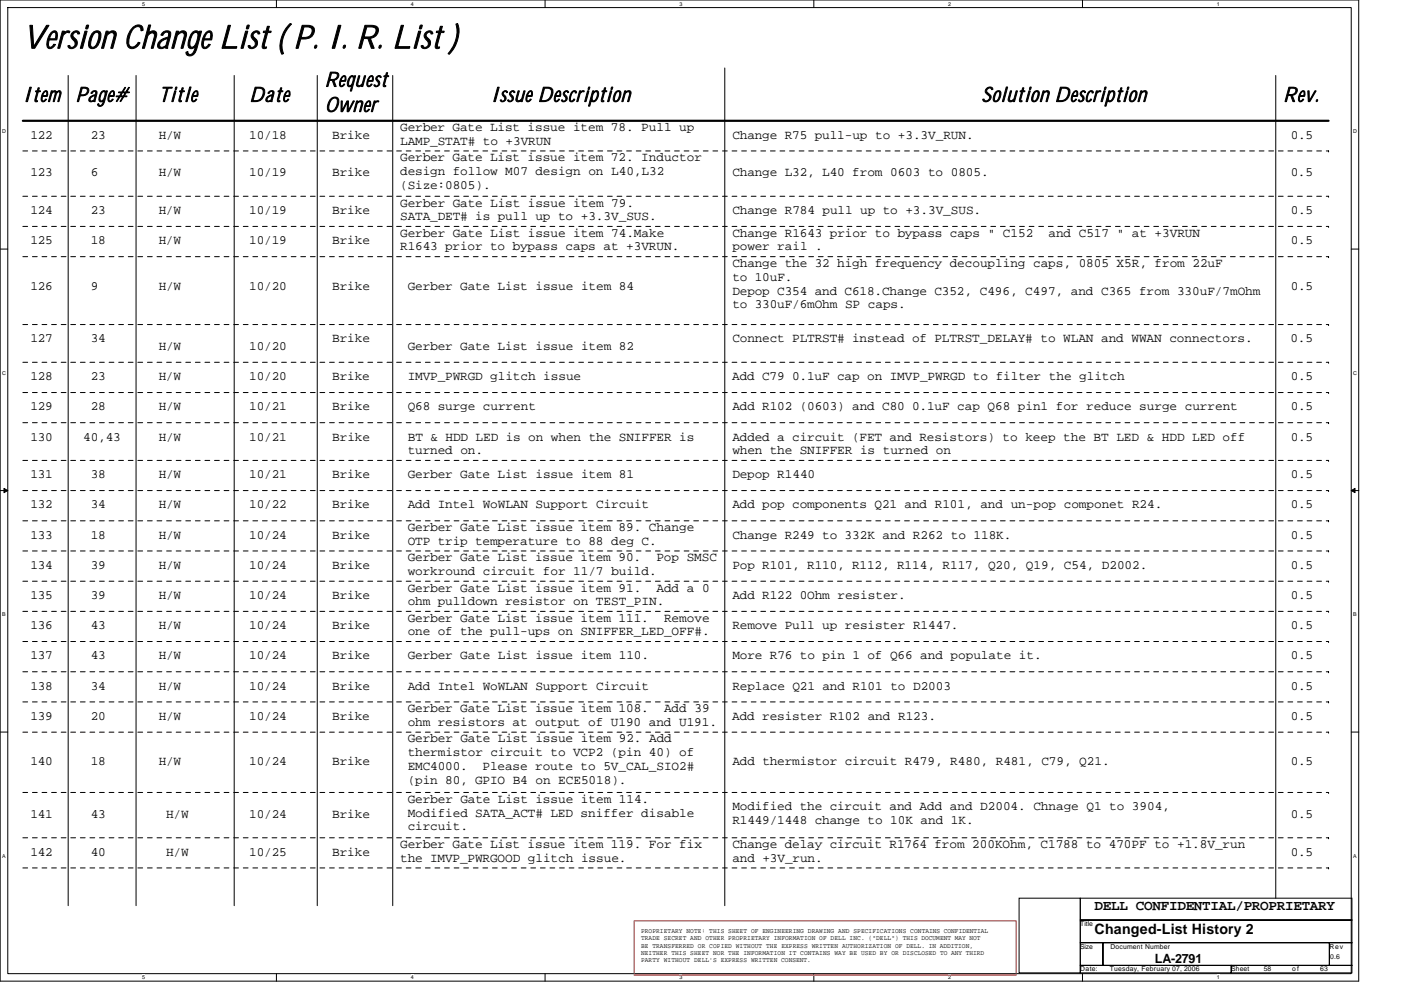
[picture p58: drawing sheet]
<svg xmlns="http://www.w3.org/2000/svg" width="297mm" height="210mm" viewBox="0 0 297 210" stroke-linecap="round" stroke-linejoin="round" font-family="sans-serif">
<defs><g id="words">
<text font-size="6.9" x="4.8" y="10.2">Version Change List ( P. I. R. List )</text>
<g font-size="4.3">
<text x="4.8" y="21.5">Item</text>
<text x="16" y="21.5">Page#</text>
<text x="33.7" y="21.5">Title</text>
<text x="52.8" y="21.5">Date</text>
<text x="68.9" y="18.4">Request</text>
<text x="68.9" y="23.7">Owner</text>
<text x="104" y="21.5">Issue Description</text>
<text x="208.1" y="21.5">Solution Description</text>
<text x="272.1" y="21.5">Rev.</text>
</g>
<g font-size="3">
<text x="232.1" y="193">DELL CONFIDENTIAL/PROPRIETARY</text>
<text x="232.1" y="198.1">Changed-List History 2</text>
</g>
<g font-size="2.7">
<text x="6.5" y="29.4">122</text>
<text x="19.2" y="29.4">23</text>
<text x="33.7" y="29.4">H/W</text>
<text x="52.8" y="29.4">10/18</text>
<text x="70.5" y="29.4">Brike</text>
<text x="84.9" y="27.8">Gerber Gate List issue item 78. Pull up</text>
<text x="155.3" y="29.4">Change R75 pull-up to +3.3V_RUN.</text>
<text x="273.7" y="29.4">0.5</text>
<text x="84.9" y="30.7">LAMP_STAT# to +3VRUN</text>
<text x="84.9" y="34.2">Gerber Gate List issue item 72. Inductor</text>
<text x="6.5" y="37.4">123</text>
<text x="19.3" y="37.4">6</text>
<text x="33.7" y="37.4">H/W</text>
<text x="52.8" y="37.4">10/19</text>
<text x="70.5" y="37.4">Brike</text>
<text x="84.9" y="37.1">design follow M07 design on L40,L32</text>
<text x="84.9" y="40">(Size:0805).</text>
<text x="155.3" y="37.4">Change L32, L40 from 0603 to 0805.</text>
<text x="273.6" y="37.4">0.5</text>
<text x="6.5" y="45.4">124</text>
<text x="19.2" y="45.4">23</text>
<text x="33.7" y="45.4">H/W</text>
<text x="52.8" y="45.4">10/19</text>
<text x="70.5" y="45.4">Brike</text>
<text x="84.9" y="46.7">SATA_DET# is pull up to +3.3V_SUS.</text>
<text x="84.9" y="43.8">Gerber Gate List issue item 79.</text>
<text x="155.3" y="45.4">Change R784 pull up to +3.3V_SUS.</text>
<text x="273.7" y="45.4">0.5</text>
<text x="6.5" y="51.8">125</text>
<text x="19.2" y="51.8">18</text>
<text x="33.7" y="51.8">H/W</text>
<text x="52.8" y="51.8">10/19</text>
<text x="70.5" y="51.8">Brike</text>
<text x="84.9" y="50.2">Gerber Gate List issue item 74.Make</text>
<text x="84.9" y="53.1">R1643 prior to bypass caps at +3VRUN.</text>
<text x="155.3" y="50.2">Change R1643 prior to bypass caps &quot; C152</text>
<text x="155.3" y="53.1">power rail .</text>
<text x="222.3" y="50.2">and C517 &quot; at +3VRUN</text>
<text x="273.7" y="51.8">0.5</text>
<text x="155.3" y="56.6">Change the 32 high frequency decoupling caps, 0805 X5R, from 22uF</text>
<text x="155.3" y="59.5">to 10uF.</text>
<text x="6.5" y="61.4">126</text>
<text x="19.3" y="61.4">9</text>
<text x="33.7" y="61.4">H/W</text>
<text x="52.8" y="61.4">10/20</text>
<text x="70.5" y="61.4">Brike</text>
<text x="86.5" y="61.4">Gerber Gate List issue item 84</text>
<text x="155.3" y="62.4">Depop C354 and C618.Change C352, C496, C497, and C365 from 330uF/7mOhm</text>
<text x="155.3" y="65.4">to 330uF/6mOhm SP caps.</text>
<text x="273.7" y="61.4">0.5</text>
<text x="6.5" y="72.6">127</text>
<text x="19.2" y="72.6">34</text>
<text x="33.7" y="74.2">H/W</text>
<text x="52.9" y="74.2">10/20</text>
<text x="70.5" y="72.6">Brike</text>
<text x="86.5" y="74.2">Gerber Gate List issue item 82</text>
<text x="155.3" y="72.6">Connect PLTRST# instead of PLTRST_DELAY# to WLAN and WWAN connectors.</text>
<text x="273.6" y="72.6">0.5</text>
<text x="6.5" y="80.6">128</text>
<text x="19.2" y="80.6">23</text>
<text x="33.7" y="80.6">H/W</text>
<text x="52.8" y="80.6">10/20</text>
<text x="70.4" y="80.6">Brike</text>
<text x="86.5" y="80.6">IMVP_PWRGD glitch issue</text>
<text x="155.2" y="80.6">Add C79 0.1uF cap on IMVP_PWRGD to filter the glitch</text>
<text x="273.7" y="80.6">0.5</text>
<text x="6.5" y="87">129</text>
<text x="19.2" y="87">28</text>
<text x="33.7" y="87">H/W</text>
<text x="52.8" y="87">10/21</text>
<text x="70.5" y="87">Brike</text>
<text x="86.5" y="87">Q68 surge current</text>
<text x="155.3" y="87">Add R102 (0603) and C80 0.1uF cap Q68 pin1 for reduce surge current</text>
<text x="273.7" y="87">0.5</text>
<text x="6.5" y="93.4">130</text>
<text x="17.6" y="93.4">40,43</text>
<text x="33.7" y="93.4">H/W</text>
<text x="52.8" y="93.4">10/21</text>
<text x="70.5" y="93.4">Brike</text>
<text x="86.5" y="93.4">BT &amp; HDD LED is on when the SNIFFER is</text>
<text x="155.3" y="93.4">Added a circuit (FET and Resistors) to keep the BT LED &amp; HDD LED off</text>
<text x="273.7" y="93.4">0.5</text>
<text x="6.5" y="101.4">131</text>
<text x="19.2" y="101.4">38</text>
<text x="33.7" y="101.4">H/W</text>
<text x="52.8" y="101.4">10/21</text>
<text x="70.5" y="101.4">Brike</text>
<text x="86.5" y="96.3">turned on.</text>
<text x="86.5" y="101.4">Gerber Gate List issue item 81</text>
<text x="155.3" y="101.4">Depop R1440</text>
<text x="155.3" y="96.3">when the SNIFFER is turned on</text>
<text x="273.7" y="101.4">0.5</text>
<text x="6.5" y="107.8">132</text>
<text x="19.2" y="107.8">34</text>
<text x="33.7" y="107.8">H/W</text>
<text x="52.8" y="107.8">10/22</text>
<text x="70.4" y="107.8">Brike</text>
<text x="86.4" y="107.8">Add Intel WoWLAN Support Circuit</text>
<text x="155.3" y="107.8">Add pop components Q21 and R101, and un-pop componet R24.</text>
<text x="273.7" y="107.8">0.5</text>
<text x="86.5" y="112.6">Gerber Gate List issue item 89. Change</text>
<text x="6.5" y="114.2">133</text>
<text x="19.2" y="114.2">18</text>
<text x="33.7" y="114.2">H/W</text>
<text x="52.8" y="114.2">10/24</text>
<text x="70.5" y="114.2">Brike</text>
<text x="86.5" y="115.5">OTP trip temperature to 88 deg C.</text>
<text x="86.5" y="119">Gerber Gate List issue item 90.</text>
<text x="139.2" y="119">Pop SMSC</text>
<text x="155.3" y="114.2">Change R249 to 332K and R262 to 118K.</text>
<text x="273.7" y="114.2">0.5</text>
<text x="6.5" y="120.6">134</text>
<text x="19.2" y="120.6">39</text>
<text x="33.7" y="120.6">H/W</text>
<text x="52.8" y="120.6">10/24</text>
<text x="70.5" y="120.6">Brike</text>
<text x="86.5" y="125.4">Gerber Gate List issue item 91.</text>
<text x="86.5" y="121.9">workround circuit for 11/7 build.</text>
<text x="139.2" y="125.4">Add a 0</text>
<text x="155.3" y="120.6">Pop R101, R110, R112, R114, R117, Q20, Q19, C54, D2002.</text>
<text x="273.7" y="120.6">0.5</text>
<text x="6.5" y="127">135</text>
<text x="19.2" y="127">39</text>
<text x="33.7" y="127">H/W</text>
<text x="52.8" y="127">10/24</text>
<text x="70.5" y="127">Brike</text>
<text x="86.5" y="131.8">Gerber Gate List issue item 111.</text>
<text x="86.5" y="128.3">ohm pulldown resistor on TEST_PIN.</text>
<text x="140.8" y="131.8">Remove</text>
<text x="155.3" y="127">Add R122 0Ohm resister.</text>
<text x="273.7" y="127">0.5</text>
<text x="6.5" y="133.4">136</text>
<text x="19.2" y="133.4">43</text>
<text x="33.7" y="133.4">H/W</text>
<text x="52.8" y="133.4">10/24</text>
<text x="70.5" y="133.4">Brike</text>
<text x="86.5" y="134.7">one of the pull-ups on SNIFFER_LED_OFF#.</text>
<text x="155.3" y="133.4">Remove Pull up resister R1447.</text>
<text x="273.6" y="133.4">0.5</text>
<text x="6.5" y="139.8">137</text>
<text x="19.2" y="139.8">43</text>
<text x="33.7" y="139.8">H/W</text>
<text x="52.8" y="139.8">10/24</text>
<text x="70.5" y="139.8">Brike</text>
<text x="86.5" y="139.8">Gerber Gate List issue item 110.</text>
<text x="155.3" y="139.8">More R76 to pin 1 of Q66 and populate it.</text>
<text x="273.7" y="139.8">0.5</text>
<text x="6.5" y="146.2">138</text>
<text x="19.2" y="146.2">34</text>
<text x="33.7" y="146.2">H/W</text>
<text x="52.8" y="146.2">10/24</text>
<text x="70.5" y="146.2">Brike</text>
<text x="86.5" y="146.2">Add Intel WoWLAN Support Circuit</text>
<text x="155.3" y="146.2">Replace Q21 and R101 to D2003</text>
<text x="273.7" y="146.2">0.5</text>
<text x="6.5" y="152.6">139</text>
<text x="19.2" y="152.6">20</text>
<text x="33.7" y="152.6">H/W</text>
<text x="52.8" y="152.6">10/24</text>
<text x="70.5" y="152.6">Brike</text>
<text x="86.5" y="151">Gerber Gate List issue item 108.</text>
<text x="86.5" y="153.9">ohm resistors at output of U190 and U191.</text>
<text x="140.8" y="151">Add 39</text>
<text x="155.3" y="152.6">Add resister R102 and R123.</text>
<text x="273.7" y="152.6">0.5</text>
<text x="86.5" y="157.4">Gerber Gate List issue item 92. Add</text>
<text x="86.5" y="160.3">thermistor circuit to VCP2 (pin 40) of</text>
<text x="6.5" y="162.2">140</text>
<text x="19.2" y="162.2">18</text>
<text x="33.7" y="162.2">H/W</text>
<text x="52.8" y="162.2">10/24</text>
<text x="70.5" y="162.2">Brike</text>
<text x="86.5" y="163.3">EMC4000.</text>
<text x="86.5" y="166.2">(pin 80, GPIO B4 on ECE5018).</text>
<text x="102.3" y="163.3">Please route to 5V_CAL_SIO2#</text>
<text x="155.3" y="162.2">Add thermistor circuit R479, R480, R481, C79, Q21.</text>
<text x="273.7" y="162.2">0.5</text>
<text x="6.5" y="173.4">141</text>
<text x="19.2" y="173.4">43</text>
<text x="35.3" y="173.4">H/W</text>
<text x="52.8" y="173.4">10/24</text>
<text x="70.5" y="173.4">Brike</text>
<text x="86.5" y="173.1">Modified SATA_ACT# LED sniffer disable</text>
<text x="86.5" y="170.2">Gerber Gate List issue item 114.</text>
<text x="155.3" y="171.8">Modified the circuit and Add and D2004. Chnage Q1 to 3904,</text>
<text x="273.7" y="173.4">0.5</text>
<text x="84.9" y="179.8">Gerber Gate List issue item 119. For fix</text>
<text x="86.5" y="176">circuit.</text>
<text x="155.3" y="179.8">Change delay circuit R1764 from 200KOhm, C1788 to 470PF to +1.8V_run</text>
<text x="155.3" y="174.7">R1449/1448 change to 10K and 1K.</text>
<text x="6.5" y="181.4">142</text>
<text x="19.2" y="181.4">40</text>
<text x="35.3" y="181.4">H/W</text>
<text x="52.8" y="181.4">10/25</text>
<text x="70.5" y="181.4">Brike</text>
<text x="84.9" y="182.7">the IMVP_PWRGOOD glitch issue.</text>
<text x="155.3" y="182.7">and +3V_run.</text>
<text x="273.7" y="181.4">0.5</text>
<text x="244.9" y="204.2">LA-2791</text>
</g>
<g font-size="1.4">
<text x="135.9" y="197.8">PROPRIETARY NOTE: THIS SHEET OF ENGINEERING DRAWING AND SPECIFICATIONS CONTAINS CONFIDENTIAL</text>
<text x="229" y="196.4">Title</text>
<text x="135.9" y="199.4">TRADE SECRET AND OTHER PROPRIETARY INFORMATION OF DELL INC. (&quot;DELL&quot;) THIS DOCUMENT MAY NOT</text>
<text x="135.9" y="200.9">BE TRANSFERRED OR COPIED WITHOUT THE EXPRESS WRITTEN AUTHORIZATION OF DELL. IN ADDITION,</text>
<text x="135.9" y="202.5">NEITHER THIS SHEET NOR THE INFORMATION IT CONTAINS WAY BE USED BY OR DISCLOSED TO ANY THIRD</text>
<text x="229" y="201.2">Size</text>
<text x="235.4" y="201.2">Document Number</text>
<text x="281.9" y="201.2">Rev</text>
<text x="282" y="203.2">0.6</text>
<text x="135.9" y="204">PARTY WITHOUT DELL'S EXPRESS WRITTEN CONSENT.</text>
<text x="229" y="206">Date:</text>
<text x="235.3" y="205.8">Tuesday, February 07, 2006</text>
<text x="261" y="206">Sheet</text>
<text x="267.9" y="205.8">58</text>
<text x="274" y="206">of</text>
<text x="279.9" y="205.8">63</text>
</g>
<g font-size="1.1">
<text x="30.1" y="1.2">5</text>
<text x="87.1" y="1.2">4</text>
<text x="144" y="1.2">3</text>
<text x="201" y="1.2">2</text>
<text x="258" y="1.2">1</text>
<text x=".4" y="28.2">D</text>
<text x="286.9" y="28.2">D</text>
<text x=".4" y="79.4">C</text>
<text x="286.9" y="79.4">C</text>
<text x=".4" y="130.6">B</text>
<text x="286.9" y="130.6">B</text>
<text x=".4" y="181.8">A</text>
<text x="286.9" y="181.8">A</text>
<text x="30.1" y="207.6">5</text>
<text x="87.1" y="207.6">4</text>
<text x="144" y="207.6">3</text>
<text x="201" y="207.6">2</text>
<text x="258" y="207.6">1</text>
</g>
</g></defs>
<path d="M0 0h288.1v208h-288.1zM1.6 1.6h284.9v204.8h-284.9z" fill="none" stroke="#000" stroke-width=".21"/>
<g fill="#fff">
<path d="M30.1 .2h.6v1.2h-.6z"/>
<path d="M30.1 206.6h.6v1.3h-.6z"/>
</g>
<path d="M58.6 0v1.6M58.6 206.4v1.6" fill="none" stroke="#000" stroke-width=".21"/>
<g fill="#fff">
<path d="M87.1 .2h.6v1.2h-.6z"/>
<path d="M87.1 206.6h.6v1.3h-.6z"/>
</g>
<path d="M115.6 0v1.6M115.6 206.4v1.6" fill="none" stroke="#000" stroke-width=".21"/>
<g fill="#fff">
<path d="M144 .2h.6v1.2h-.6z"/>
<path d="M144 206.6h.6v1.3h-.6z"/>
</g>
<path d="M172.5 0v1.6M172.5 206.4v1.6" fill="none" stroke="#000" stroke-width=".21"/>
<g fill="#fff">
<path d="M201 .2h.6v1.2h-.6z"/>
<path d="M201 206.6h.6v1.3h-.6z"/>
</g>
<path d="M229.5 0v1.6M229.5 206.4v1.6" fill="none" stroke="#000" stroke-width=".21"/>
<g fill="#fff">
<path d="M258 .2h.6v1.2h-.6z"/>
<path d="M258 206.6h.6v1.3h-.6z"/>
<path d="M.4 27.2h.8v1.3h-.8z"/>
<path d="M286.9 27.2h.8v1.3h-.8z"/>
<path d="M.4 78.4h.8v1.3h-.8z"/>
<path d="M286.9 78.4h.8v1.3h-.8z"/>
</g>
<path d="M0 52.8h1.6M286.5 52.8h1.6" fill="none" stroke="#000" stroke-width=".21"/>
<g fill="#fff">
<path d="M.4 129.6h.8v1.3h-.8z"/>
<path d="M286.9 129.6h.7v1.3h-.7z"/>
</g>
<path d="M0 104h1.6M286.5 104h1.6" fill="none" stroke="#000" stroke-width=".21"/>
<path d="M.8 103.5l.8 .5-.8 .5zM286.5 104l.8-.5v1z" fill="#000" stroke="#000" stroke-width=".21"/>
<g fill="#fff">
<path d="M.4 180.8h.8v1.3h-.8z"/>
<path d="M286.9 180.8h.7v1.3h-.7z"/>
</g>
<g fill="none" stroke="#000" stroke-width=".21">
<path d="M14.5 16v176M28.8 16v176M49.7 16v176M67.3 16v176M83.3 16v176M153.7 14.4v177.6M270.5 16v174.4M0 155.2h1.6M286.5 155.2h1.6M216.1 190.4h12.9v15.9h-12.9zM229 190.4h57.6v4.7h-57.6zM229 195.1h57.6v4.8h-57.6z"/>
<path d="M229 199.9h4.8v4.8h-4.8zM233.8 199.9h48.1v4.8h-48.1zM281.9 199.9h4.7v4.8h-4.7zM229 204.7h32v1.6h-32zM261 204.7h25.6v1.6h-25.6z"/>
</g>
<path d="M4.8 25.6h276.9" fill="none" stroke="#000" stroke-width=".47"/>
<path d="M134.5 195.2h80.9v11.6h-80.9z" fill="none" stroke="#f00" stroke-width=".21"/>
<g fill="none" stroke="#000" stroke-width=".21" stroke-dasharray="1 1 1 1 1 1 1 1">
<path d="M4.8 32h276.9M281.7 32h.1M4.8 41.6h276.9M4.8 48h276.9M4.8 54.4h276.9M281.7 41.6h.1M281.7 48h.1M281.7 54.4h.1M4.8 68.8h276.9M4.8 76.8h276.9M281.7 68.8h.1M281.7 76.8h.1"/>
<path d="M4.8 83.2h276.9M4.8 89.6h276.9M4.8 97.6h276.9M281.7 83.2h.1M281.7 89.6h.1M281.7 97.6h.1M4.8 104h276.9M4.8 110.4h276.9M4.8 116.8h276.9M281.7 104h.1M281.7 110.4h.1M281.7 116.8h.1"/>
<path d="M4.8 123.2h276.9M4.8 129.6h276.9M4.8 136h276.9M281.7 123.2h.1M281.7 129.6h.1M281.7 136h.1M4.8 142.4h276.9M4.8 148.8h276.9M4.8 155.2h276.9M281.7 142.4h.1M281.7 148.8h.1M281.7 155.2h.1"/>
<path d="M4.8 168h276.9M4.8 177.6h276.9M281.7 168h.1M281.7 177.6h.1M4.8 184h276.9M281.7 184h.1"/>
</g>
<use href="#words"/>
</svg>
